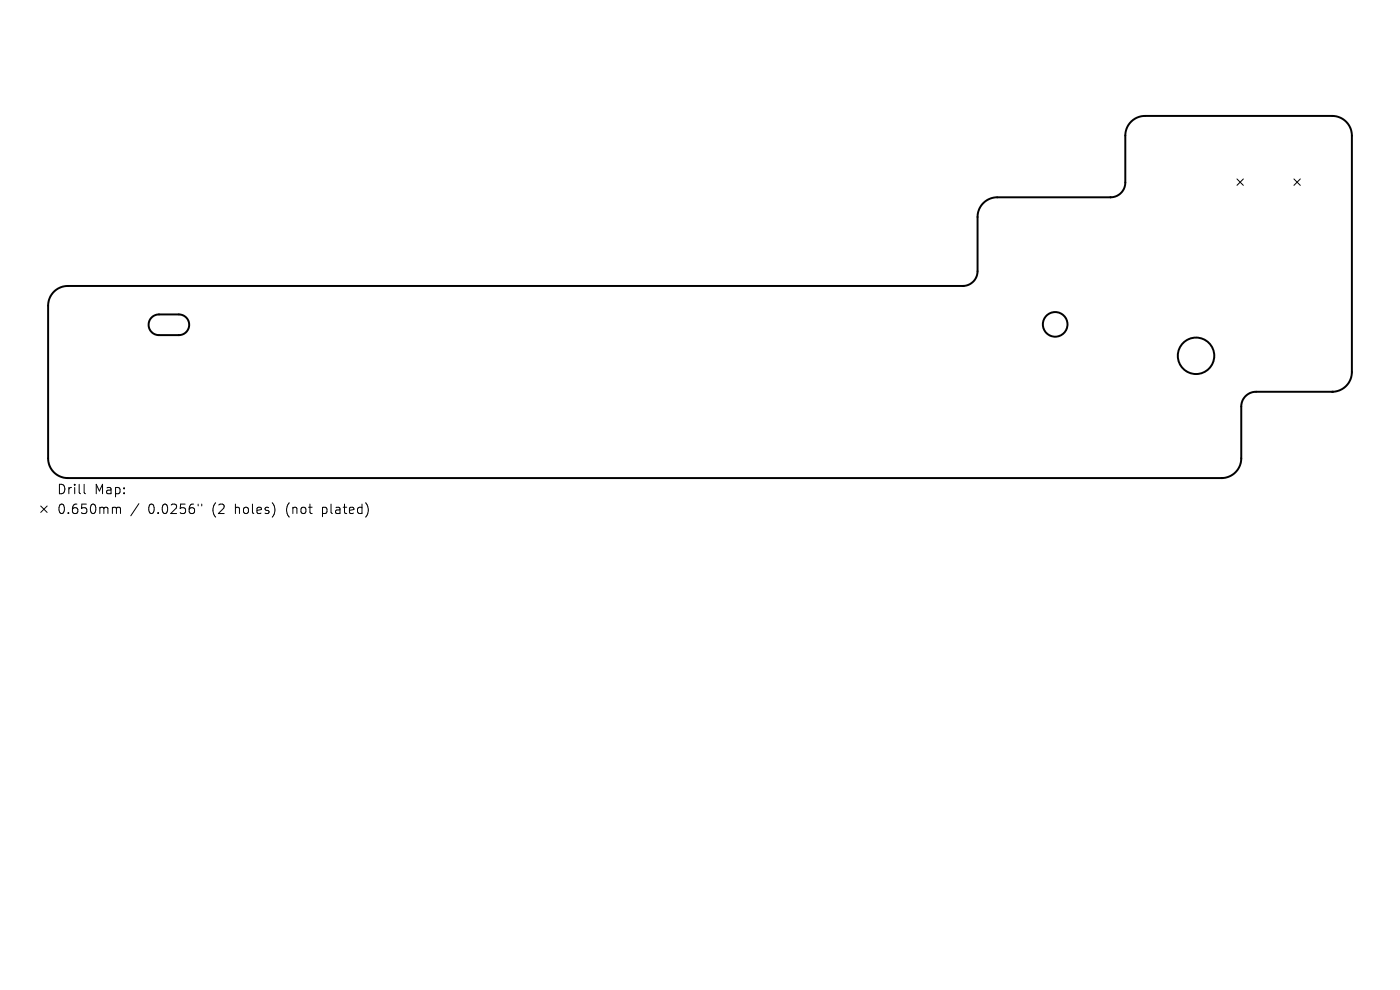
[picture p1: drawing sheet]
<svg xmlns="http://www.w3.org/2000/svg" width="297mm" height="210mm" viewBox="0 0 297 210" stroke-linecap="round" stroke-linejoin="round" font-family="sans-serif">
<defs><g id="words">
<g font-size="2.8">
<text x="12" y="105.1">Drill</text>
<text x="20" y="105.1">Map:</text>
<text x="12" y="109.3">0.650mm</text>
<text x="31.4" y="109.3">0.0256&quot;</text>
<text x="45.2" y="109.3">(2</text>
<text x="50.1" y="109.3">holes)</text>
<text x="61.2" y="109.3">(not</text>
<text x="69" y="109.3">plated)</text>
</g>
</g></defs>
<g fill="none" stroke="#000" stroke-width=".42">
<path d="M235.6 41.9h.1M11.4 61.9a4.2 4.2 0 0 1 3-1.2h189.8a3.1 3.1 0 0 0 3.2-3.2v-11.5a4.2 4.2 0 0 1 4.1-4.1h24.1a3.1 3.1 0 0 0 3.1-3.2v-9.9a4.2 4.2 0 0 1 4.2-4.2h39.7a4.2 4.2 0 0 1 4.2 4.2v50.1a4.2 4.2 0 0 1-4.2 4.2h-16.1a3.1 3.1 0 0 0-3.2 3.1v11a4.2 4.2 0 0 1-4.2 4.2h-244.7a4.2 4.2 0 0 1-4.2-4.2v-32.4a4.2 4.2 0 0 1 1.2-2.9zM32.2 67.3l.6-.4 .8-.2h4.3a2.19 2.19 0 0 1 2.2 2.2 2.19 2.19 0 0 1-2.2 2.2h-4.2a2.19 2.19 0 0 1-2-1.4 2.19 2.19 0 0 1 .5-2.4zM37.9 71.1h.1"/>
<circle cx="223.8" cy="68.8" r="2.61"/>
<circle cx="253.7" cy="75.5" r="3.9"/>
</g>
<g fill="#000">
<circle cx="204.2" cy="60.7" r=".21"/>
<circle cx="282.6" cy="83.1" r=".21"/>
<circle cx="259.1" cy="101.4" r=".21"/>
</g>
<g fill="none" stroke="#000" stroke-width=".21">
<path d="M262.4 38l1.4 1.3M263.8 38l-1.4 1.3M274.5 38l1.4 1.3M275.9 38l-1.4 1.3M8.6 107.3l1.4 1.4M10 107.3l-1.4 1.4M17.8 102.7v1.8l.3 .2M24.1 107.6h.3l.3 .3M24.7 107.9l.3-.3 .5 .1 .1 1.2M24.7 107.9v1M29.5 106.8l-1.7 2.6M42 106.9v.4"/>
<path d="M42.8 106.9v.4"/>
</g>
<use href="#words"/>
</svg>
